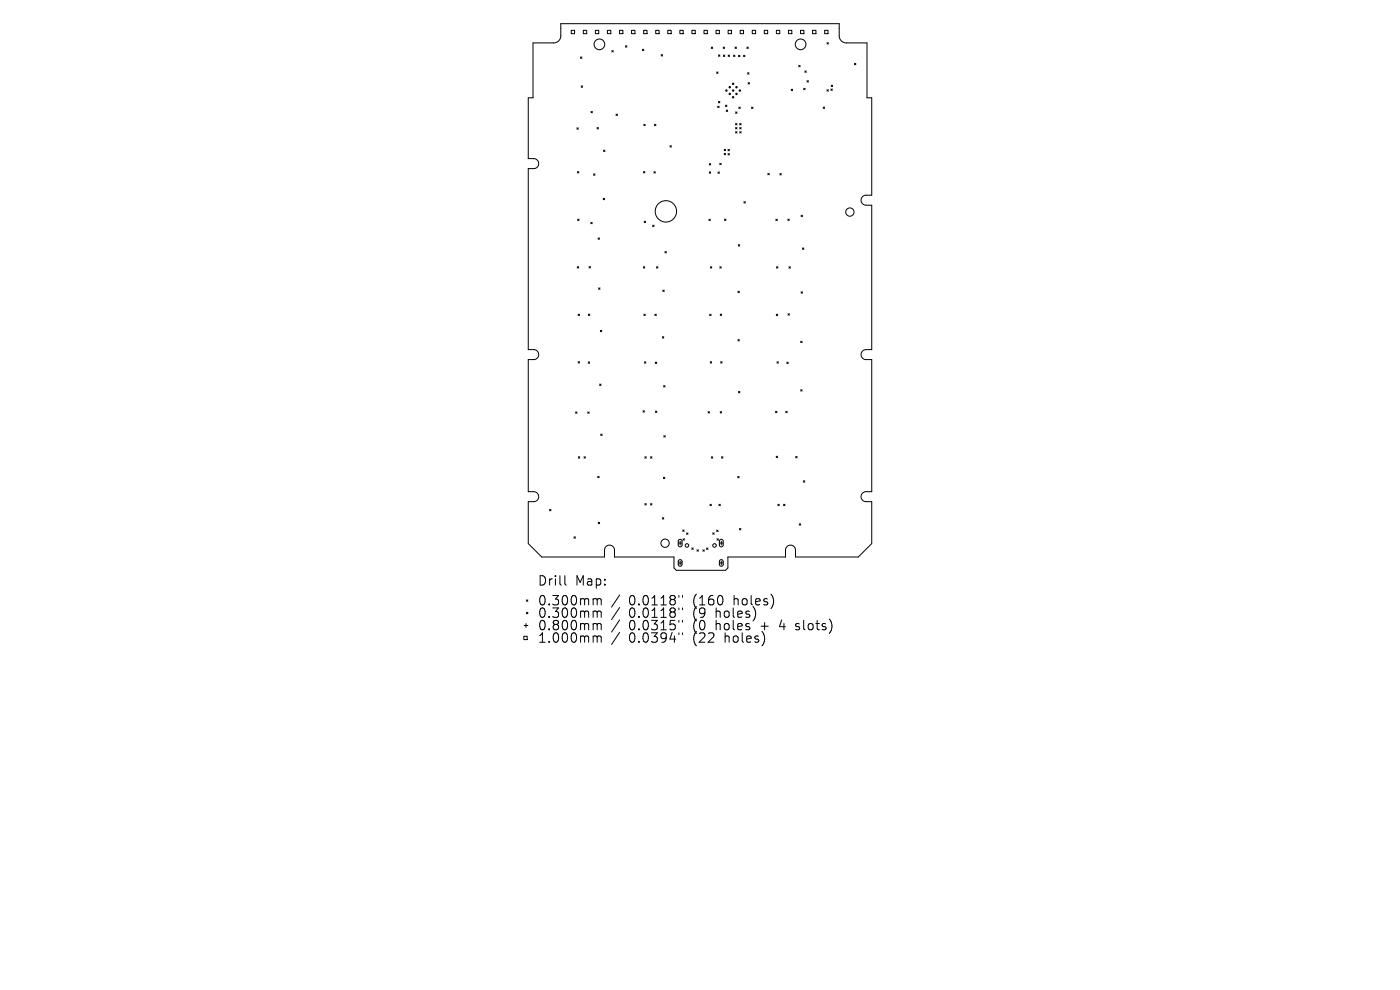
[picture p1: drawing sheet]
<svg xmlns="http://www.w3.org/2000/svg" width="297mm" height="210mm" viewBox="0 0 297 210" stroke-linecap="round" stroke-linejoin="round" font-family="sans-serif">
<defs><g id="words">
<g font-size="2.8">
<text x="114" y="124.5">Drill</text>
<text x="122" y="124.5">Map:</text>
<text x="114" y="128.7">0.300mm</text>
<text x="114" y="131.3">0.300mm</text>
<text x="133.4" y="128.7">0.0118&quot;</text>
<text x="133.4" y="131.3">0.0118&quot;</text>
<text x="147.2" y="128.7">(160</text>
<text x="147.2" y="131.3">(9</text>
<text x="152.1" y="131.3">holes)</text>
<text x="155.9" y="128.7">holes)</text>
<text x="114" y="134">0.800mm</text>
<text x="114" y="136.6">1.000mm</text>
<text x="133.4" y="134">0.0315&quot;</text>
<text x="133.4" y="136.6">0.0394&quot;</text>
<text x="147.2" y="134">(0</text>
<text x="147.2" y="136.6">(22</text>
<text x="152.1" y="134">holes</text>
<text x="154" y="136.6">holes)</text>
<text x="161.8" y="134">+</text>
<text x="166" y="134">4</text>
<text x="169.7" y="134">slots)</text>
</g>
</g></defs>
<g fill="none" stroke="#000" stroke-width=".21">
<path d="M113.1 9.1h4.4a1.51 1.51 0 0 0 1.5-1.5v-2.6h59v2.6a1.51 1.51 0 0 0 1.5 1.5h4.4v11.6h1v20.7h-1.2a1.06 1.06 0 0 0-1 1.1 1.06 1.06 0 0 0 1 1h1.2v30.7h-1.2a1.06 1.06 0 0 0-1 1 1.06 1.06 0 0 0 1 1.1h1.2v28h-1.2a1.06 1.06 0 0 0-1 1.1 1.06 1.06 0 0 0 1 1h1.2v8.9l-2.8 2.9h-13.3v-1.5a1.06 1.06 0 0 0-1.1-1.1 1.06 1.06 0 0 0-1.1 1.1v1.5h-12.2v2.3l-.5 .5h-10.4l-.5-.5v-2.3h-12.6v-1.5a1.06 1.06 0 0 0-1.1-1.1 1.06 1.06 0 0 0-1.1 1.1v1.5h-13.3l-2.8-2.9v-8.9h1.1a1.06 1.06 0 0 0 1.1-1 1.06 1.06 0 0 0-1.1-1.1h-1.1v-28h1.1a1.06 1.06 0 0 0 1.1-1.1 1.06 1.06 0 0 0-1.1-1h-1.1v-38.4h1.1a1.06 1.06 0 0 0 1.1-1.1 1.06 1.06 0 0 0-1.1-1.1h-1.1v-12.9h1zM121.2 6.4h.7v.7h-.7zM123.1 12.1l.3 .3M123.3 18.2l.3 .3M123.4 12.1l-.3 .3M123.6 18.2l-.3 .3M123.7 6.4h.8v.7h-.8zM126.3 6.4h.7v.7h-.7zM128.9 6.4h.7v.7h-.7zM129.8 10.7l.3 .3M130.1 10.7l-.3 .3M131.4 6.4h.7v.7h-.7z"/>
<path d="M132.7 9.7l.3 .3M133 9.7l-.3 .3M134 6.4h.7v.7h-.7zM136.3 10.4l.3 .3M136.5 6.4h.8v.7h-.8zM136.6 10.4l-.3 .3M139.1 6.4h.7v.7h-.7zM140.3 11.6l.3 .3M140.6 11.6l-.3 .3M141.7 6.4h.7v.7h-.7zM144.2 6.4h.7v.7h-.7zM146.8 6.4h.7v.7h-.7z"/>
<path d="M149.3 6.4h.8v.7h-.8zM150.9 10l.3 .3M151.2 10l-.3 .3M151.9 6.4h.7v.7h-.7zM152 15.3l.3 .3M152.3 15.3l-.3 .3M152.4 11.6l.3 .3M152.7 11.6l-.3 .3M153.4 10l.3 .3M153.5 11.7l.3 .3M153.7 10l-.3 .3M153.8 11.7l-.3 .3"/>
<path d="M154.5 6.4h.7v.7h-.7zM154.5 11.7l.3 .3M154.8 11.7l-.3 .3M155.6 11.7l.3 .3M155.9 11.7l-.3 .3M155.9 10l.3 .3M156.2 10l-.3 .3M156.7 11.7l.3 .3M157 11.7l-.3 .3M157 6.4h.7v.7h-.7zM157.7 11.7l.3 .3M158 11.7l-.3 .3"/>
<path d="M158.5 10l.3 .3M158.6 15.4l.3 .3M158.7 17.5l.3 .3M158.8 10l-.3 .3M158.9 15.4l-.3 .3M159 17.5l-.3 .3M159.6 6.4h.7v.7h-.7zM162.1 6.4h.8v.7h-.8zM164.7 6.4h.7v.7h-.7zM167.3 6.4h.7v.7h-.7zM167.8 18.9l.3 .3M168.1 18.9l-.3 .3"/>
<path d="M169.4 13.9l.3 .3M169.7 13.9l-.3 .3M169.8 6.4h.7v.7h-.7zM170.5 18.7l.3 .3M170.7 15l.3 .3M170.8 18.7l-.3 .3M171 15l-.3 .3M171.2 17.1l.3 .3M171.5 17.1l-.3 .3M172.4 6.4h.7v.7h-.7zM174.9 6.4h.8v.7h-.8zM175.4 19l.3 .3"/>
<path d="M175.4 9l.3 .3M175.7 19l-.3 .3M175.7 9l-.3 .3M176.3 18.9l.3 .3M176.3 18.1l.3 .3M176.6 18.9l-.3 .3M176.6 18.1l-.3 .3M181.3 13.4l.3 .3M181.6 13.4l-.3 .3M122.4 27.1l.3 .3M122.5 36.4l.3 .3M122.7 27.1l-.3 .3"/>
<path d="M122.8 36.4l-.3 .3M125.4 23.6l.3 .3M125.7 23.6l-.3 .3M125.9 36.9l.3 .3M126.2 36.9l-.3 .3M126.7 27.1l.3 .3M127 27.1l-.3 .3M128 31.8l.3 .3M128.3 31.8l-.3 .3M130.7 24.2l.3 .3M131 24.2l-.3 .3M136.5 36.4l.3 .3"/>
<path d="M136.6 26.4l.3 .3M136.8 36.4l-.3 .3M136.9 26.4l-.3 .3M138.7 36.4l.3 .3M138.8 26.4l.3 .3M139 36.4l-.3 .3M139.1 26.4l-.3 .3M142.1 30.9l.3 .3M142.4 30.9l-.3 .3M150.5 34.7l.3 .3M150.5 36.5l.3 .3M150.8 34.7l-.3 .3"/>
<path d="M150.8 36.5l-.3 .3M152.3 22.5l.3 .3M152.3 36.5l.3 .3M152.4 21.5l.3 .3M152.6 22.5l-.3 .3M152.6 36.5l-.3 .3M152.7 34.6l.3 .3M152.7 21.5l-.3 .3M153 34.6l-.3 .3M153.6 31.7l.3 .3M153.6 32.5l.3 .3M153.9 22.3l.3 .3"/>
<path d="M153.9 31.7l-.3 .3M153.9 32.5l-.3 .3M154.1 23.3l.3 .3M154.2 22.3l-.3 .3M154.4 23.3l-.3 .3M154.4 31.7l.3 .3M154.4 32.6l.3 .3M154.7 31.7l-.3 .3M154.7 32.6l-.3 .3M156 26.2l.3 .3M156.1 23.7l.3 .3M156.1 27l.3 .3"/>
<path d="M156.1 27.9l.3 .3M156.3 26.2l-.3 .3M156.4 23.7l-.3 .3M156.4 27l-.3 .3M156.4 27.9l-.3 .3M156.7 22.7l.3 .3M156.9 26.2l.3 .3M156.9 27.1l.3 .3M156.9 27.9l.3 .3M157 22.7l-.3 .3M157.2 26.2l-.3 .3M157.2 27.1l-.3 .3"/>
<path d="M157.2 27.9l-.3 .3M159.4 22.7l.3 .3M159.7 22.7l-.3 .3M162.9 36.8l.3 .3M163.2 36.8l-.3 .3M165.4 36.8l.3 .3M165.7 36.8l-.3 .3M174.6 22.7l.3 .3M174.9 22.7l-.3 .3M122.5 56.6l.3 .3M122.6 46.5l.3 .3M122.8 56.6l-.3 .3"/>
<path d="M122.9 46.5l-.3 .3M125 56.5l.3 .3M125.3 56.5l-.3 .3M125.3 47.2l.3 .3M125.6 47.2l-.3 .3M126.9 50.5l.3 .3M127.2 50.5l-.3 .3M128 42.1l.3 .3M128.3 42.1l-.3 .3M136.5 56.6l.3 .3M136.7 46.9l.3 .3M136.8 56.6l-.3 .3"/>
<path d="M137 46.9l-.3 .3M138.5 47.8l.3 .3M138.8 47.8l-.3 .3M139.3 56.6l.3 .3M139.6 56.6l-.3 .3M141.1 53.4l.3 .3M141.4 53.4l-.3 .3M150.4 46.5l.3 .3M150.7 46.5l-.3 .3M150.7 56.6l.3 .3M151 56.6l-.3 .3M152.7 56.6l.3 .3"/>
<path d="M153 56.6l-.3 .3M153.7 46.5l.3 .3M154 46.5l-.3 .3M156.6 51.9l.3 .3M156.9 51.9l-.3 .3M157.8 42.8l.3 .3M158.1 42.8l-.3 .3M164.6 46.5l.3 .3M164.7 56.6l.3 .3M164.9 46.5l-.3 .3M165 56.6l-.3 .3M167.1 46.5l.3 .3"/>
<path d="M167.4 56.6l.3 .3M167.4 46.5l-.3 .3M167.7 56.6l-.3 .3M169.9 45.7l.3 .3M170.2 52.6l.3 .3M170.2 45.7l-.3 .3M170.5 52.6l-.3 .3M122.6 66.6l.3 .3M122.6 76.7l.3 .3M122.9 66.6l-.3 .3M122.9 76.7l-.3 .3M124.8 76.8l.3 .3"/>
<path d="M124.8 66.6l.3 .3M125.1 76.8l-.3 .3M125.1 66.6l-.3 .3M127 61.1l.3 .3M127.3 61.1l-.3 .3M127.4 70.1l.3 .3M127.7 70.1l-.3 .3M136.6 66.6l.3 .3M136.7 76.7l.3 .3M136.9 66.6l-.3 .3M137 76.7l-.3 .3M138.9 66.6l.3 .3"/>
<path d="M139 76.8l.3 .3M139.2 66.6l-.3 .3M139.3 76.8l-.3 .3M140.5 71.4l.3 .3M140.6 61.5l.3 .3M140.8 71.4l-.3 .3M140.9 61.5l-.3 .3M150.5 66.7l.4 .3M150.7 76.7l.3 .3M150.9 66.7l-.4 .3M151 76.7l-.3 .3M152.8 66.6l.3 .3"/>
<path d="M152.9 76.7l.3 .3M153.1 66.6l-.3 .3M153.2 76.7l-.3 .3M156.5 61.8l.3 .3M156.5 72l.3 .3M156.8 61.8l-.3 .3M156.8 72l-.3 .3M164.7 66.7l.3 .3M164.8 76.7l.3 .3M165 66.7l-.3 .3M165.1 76.7l-.3 .3M166.9 76.8l.3 .3"/>
<path d="M167.2 66.6l.3 .3M167.2 76.8l-.3 .3M167.5 66.6l-.3 .3M169.9 72.4l.3 .3M169.9 61.9l.3 .3M170.2 72.4l-.3 .3M170.2 61.9l-.3 .3M122.1 87.4l.3 .3M122.4 87.4l-.3 .3M122.7 96.9l.3 .3M123 96.9l-.3 .3M123.9 96.9l.3 .3"/>
<path d="M124.2 96.9l-.3 .3M124.7 87.4l.3 .3M125 87.4l-.3 .3M127.2 81.5l.3 .3M127.4 92.1l.3 .3M127.5 81.5l-.3 .3M127.7 92.1l-.3 .3M136.4 87.1l.3 .3M136.7 87.1l-.3 .3M136.8 96.9l.3 .3M137.1 96.9l-.3 .3M138 96.9l.3 .3"/>
<path d="M138.3 96.9l-.3 .3M139 87.2l.4 .3M139.4 87.2l-.4 .3M140.8 81.8l.3 .3M140.8 92.4l.3 .3M141.1 81.8l-.3 .3M141.1 92.4l-.3 .3M150.2 87.3l.3 .3M150.5 87.3l-.3 .3M150.9 96.9l.3 .3M151.2 96.9l-.3 .3M152.8 87.3l.3 .3"/>
<path d="M153.1 96.9l.3 .3M153.1 87.3l-.3 .3M153.4 96.9l-.3 .3M156.7 83l.3 .3M157 83l-.3 .3M164.5 87.3l.3 .3M164.7 96.8l.3 .3M164.8 87.3l-.3 .3M165 96.8l-.3 .3M166.7 87.3l.3 .3M167 87.3l-.3 .3M168.8 96.8l.3 .3"/>
<path d="M169.1 96.8l-.3 .3M169.9 82.7l.3 .3M170.2 82.7l-.3 .3M116.6 108.1l.3 .3M116.9 108.1l-.3 .3M121.8 113.9l.3 .3M122.1 113.9l-.3 .3M126.8 101l.3 .3M126.9 110.8l.3 .3M127.1 101l-.3 .3M127.2 110.8l-.3 .3M136.8 106.8l.3 .3"/>
<path d="M137.1 106.8l-.3 .3M138 106.8l.3 .3M138.3 106.8l-.3 .3M140.5 109.8l.3 .3M140.7 101.2l.3 .3M140.8 109.8l-.3 .3M141 101.2l-.3 .3M143.9 115.2h.8M143.9 119.4h.8M144 114.5l.4-.1 .3 .3v1l-.3 .3h-.3l-.2-.3zM144 118.8l.4-.1 .3 .3v.8l-.3 .3h-.3l-.2-.2zM144.3 114.8v.8"/>
<path d="M144.3 119v.8M144.8 112.4l.3 .3M144.9 114.3l.3 .3M145.1 112.4l-.3 .3M145.2 114.3l-.3 .3M145.7 113l.3 .3M146 113l-.3 .3M146.8 116.2l.3 .3M147.1 116.2l-.3 .3M147.9 116.6l.3 .3M148.2 116.6l-.3 .3M149.1 116.6l.3 .3"/>
<path d="M149.4 116.6l-.3 .3M149.9 116.3l.3 .3M150.2 116.3l-.3 .3M150.6 107l.3 .3M150.9 107l-.3 .3M151.2 113l.3 .3M151.5 113l-.3 .3M152 112.5l.3 .3M152.1 114.3l.3 .3M152.3 112.5l-.3 .3M152.4 114.3l-.3 .3M152.5 107l.3 .3"/>
<path d="M152.6 115.2h.8M152.6 119.4h.8M152.7 114.5l.4-.1 .3 .3v1l-.3 .3h-.3l-.2-.3zM152.7 118.8l.4-.1 .3 .3v.8l-.2 .3h-.4l-.2-.2zM152.8 107l-.3 .3M153 114.8v.8M153 119v.8M156.5 101.1l.3 .3M156.8 101.1l-.3 .3M156.9 112.1l.3 .3M157.2 112.1l-.3 .3M165 107l.3 .3"/>
<path d="M165.3 107l-.3 .3M166.2 107l.3 .3M166.5 107l-.3 .3M169.6 111.1l.3 .3M169.9 111.1l-.3 .3M170.4 102l.3 .3M170.7 102l-.3 .3M111.1 135h.7v.7h-.7zM111.2 132.7h.8M111.6 132.3v.8M111.7 127.3l.3 .3M112 127.3l-.3 .3"/>
<path d="M119.8 122.1v1.7l.3 .3M126.1 127h.3l.3 .3M126.1 129.6h.3l.3 .3M126.1 132.3h.3l.3 .3M126.1 134.9h.3l.3 .3M126.7 127.3l.3-.3 .5 .1v1.2M126.7 127.3v1M126.7 129.9v1.1M126.7 132.6v1M126.7 135.2v1M126.7 129.9l.3-.3 .5 .1v1.3M126.7 132.6l.3-.3 .5 .1v1.2"/>
<path d="M126.7 135.2l.3-.3 .5 .1v1.2M131.5 126.2l-1.8 2.6M131.5 128.9l-1.8 2.5M131.5 131.5l-1.8 2.6M131.5 134.1l-1.8 2.6M144 126.3v.4M144 129v.3M144 131.6v.4M144 134.2v.4M144.8 126.3v.4M144.8 129v.3M144.8 131.6v.4"/>
<path d="M144.8 134.2v.4M168.8 133.5l.2 .1M168.9 132.4v.4"/>
<circle cx="127.2" cy="9.4" r="1.13"/>
<circle cx="154.1" cy="19.2" r=".15"/>
<circle cx="154.8" cy="19.9" r=".15"/>
<circle cx="154.8" cy="18.5" r=".15"/>
<circle cx="155.5" cy="19.2" r=".15"/>
<circle cx="155.5" cy="17.8" r=".15"/>
<circle cx="156.2" cy="19.9" r=".15"/>
<circle cx="156.2" cy="18.5" r=".15"/>
<circle cx="157" cy="19.2" r=".15"/>
<circle cx="169.8" cy="9.4" r="1.13"/>
<circle cx="155.5" cy="20.6" r=".15"/>
<circle cx="141.3" cy="44.8" r="2.27"/>
<circle cx="180.3" cy="45" r=".88"/>
<circle cx="141.1" cy="115.2" r=".88"/>
<circle cx="145.7" cy="115.7" r=".38"/>
<circle cx="151.6" cy="115.7" r=".38"/>
<circle cx="111.8" cy="130" r=".15"/>
</g>
<use href="#words"/>
</svg>
